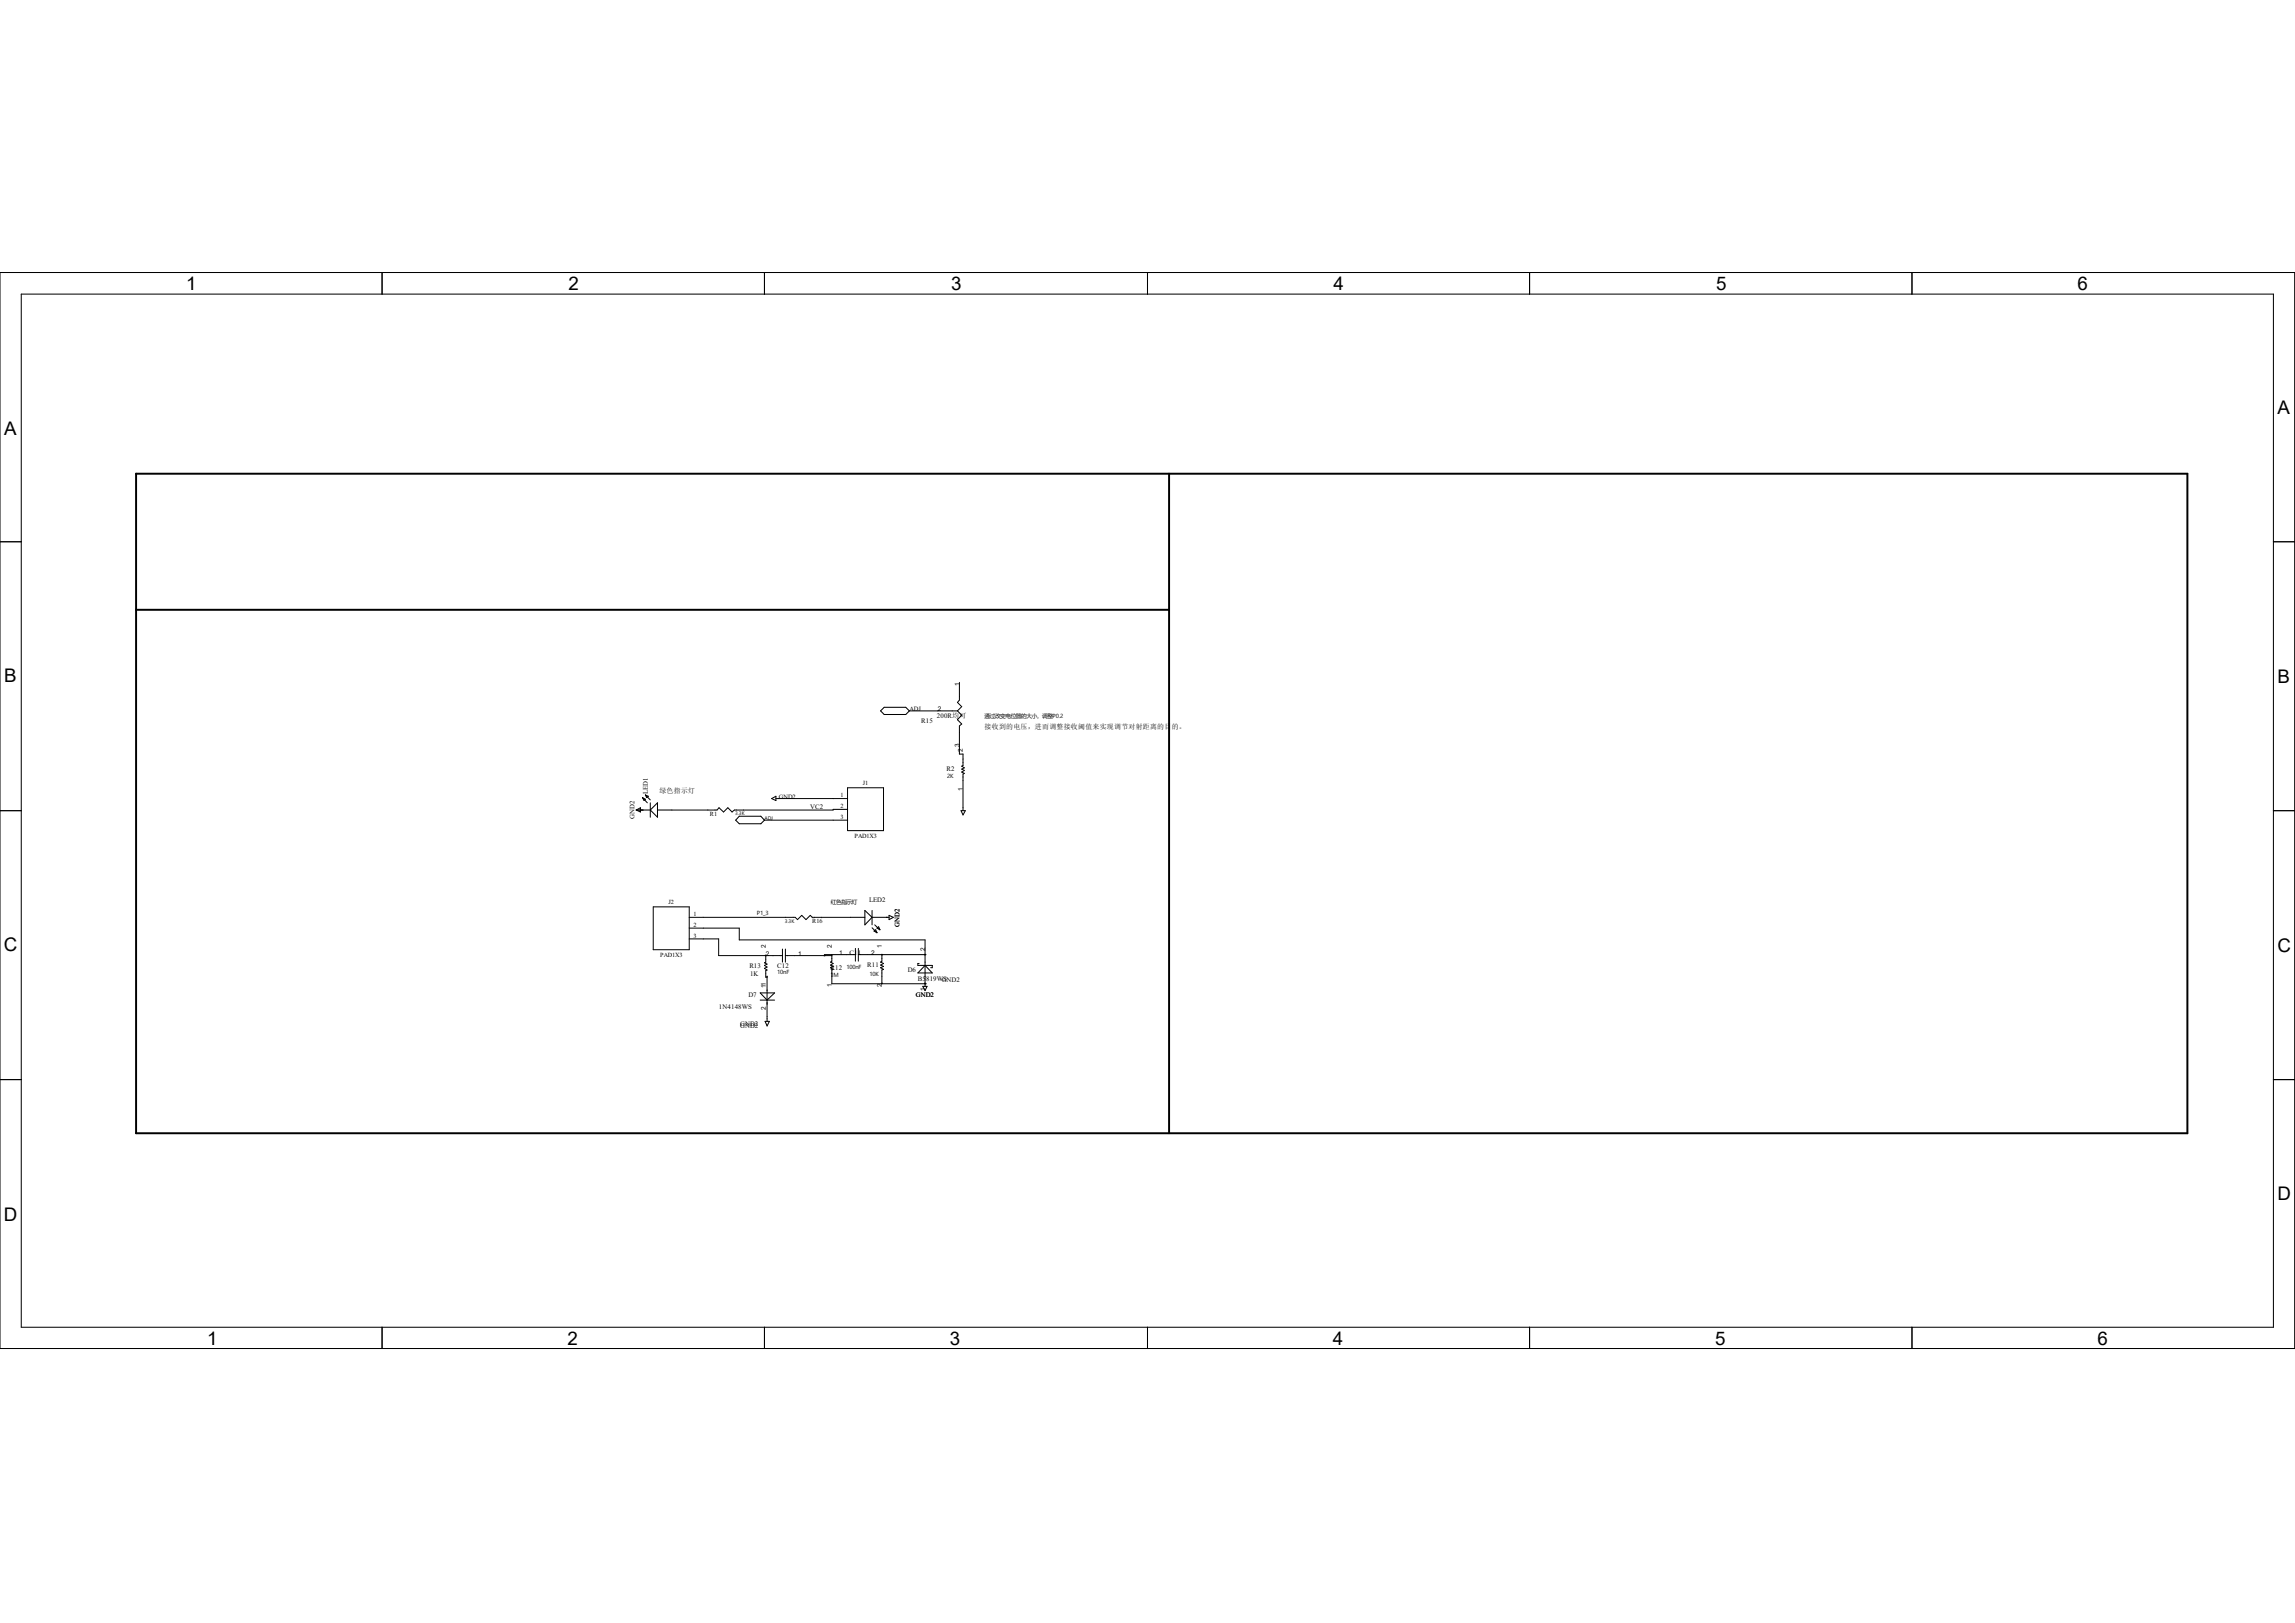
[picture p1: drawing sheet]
<svg xmlns="http://www.w3.org/2000/svg" width="297mm" height="210mm" viewBox="0 0 297 210" stroke-linecap="round" stroke-linejoin="round" font-family="sans-serif">
<defs><g id="words">
<g font-size="2.4">
<text x="24.1" y="37.5">1</text>
<text x="73.6" y="37.5">2</text>
<text x="123.1" y="37.5">3</text>
<text x="172.6" y="37.5">4</text>
<text x="222.1" y="37.5">5</text>
<text x="268.8" y="37.5">6</text>
<text x="294.8" y="53.6">A</text>
<text x=".6" y="56.3">A</text>
<text x=".6" y="88.3">B</text>
<text x="294.8" y="88.4">B</text>
<text x=".5" y="123.1">C</text>
<text x="294.7" y="123.2">C</text>
<text x="294.7" y="155.2">D</text>
<text x=".5" y="157.9">D</text>
<text x="26.8" y="174">1</text>
<text x="73.4" y="174">2</text>
<text x="122.9" y="174">3</text>
<text x="172.5" y="174">4</text>
<text x="222" y="174">5</text>
<text x="271.4" y="174">6</text>
</g>
<g font-size=".9">
<text x="119.2" y="93.6">R15</text>
<text x="121.2" y="92.9">200R均可</text>
<text x="127.4" y="94.3">接收到的电压，进而调整接收阈值来实现调节对射距离的目的。</text>
<text x="122.5" y="99.8">R2</text>
<text x="82.1" y="106" transform="rotate(-90 82.1 106)">GND2</text>
<text x="83.9" y="102.8" transform="rotate(-90 83.9 102.8)">LED1</text>
<text x="85.3" y="102.7">绿色指示灯</text>
<text x="104.9" y="104.7">VC2</text>
<text x="112.5" y="116.7">LED2</text>
<text x="116.4" y="119.9" transform="rotate(-90 116.4 119.9)">GND2</text>
<text x="97" y="125.2">R13</text>
<text x="100.6" y="125.2">C12</text>
<text x="107.5" y="125.6">R12</text>
<text x="109.9" y="123.6">C11</text>
<text x="112.2" y="125.1">R11</text>
<text x="117.5" y="125.8">D6</text>
<text x="93" y="130.5">1N4148WS</text>
<text x="96.9" y="128.9">D7</text>
<text x="97.1" y="126.2">1K</text>
<text x="118.5" y="129">GND2</text>
<text x="118.8" y="127">B5819WS</text>
<text x="121.9" y="127.1">GND2</text>
<text x="95.8" y="132.8">GND2</text>
</g>
<g font-size=".8">
<text x="124.2" y="88.7" transform="rotate(-90 124.2 88.7)">1</text>
<text x="117.7" y="92">ADJ</text>
<text x="121.4" y="92">2</text>
<text x="111.7" y="101.6">J1</text>
<text x="122.6" y="100.7">2K</text>
<text x="124.2" y="96.6" transform="rotate(-90 124.2 96.6)">3</text>
<text x="124.6" y="97.3" transform="rotate(-90 124.6 97.3)">2</text>
<text x="91.9" y="105.5">R1</text>
<text x="100.8" y="103.3">GND2</text>
<text x="108.8" y="103.2">1</text>
<text x="108.8" y="104.5">2</text>
<text x="108.8" y="105.9">3</text>
<text x="124.6" y="102.4" transform="rotate(-90 124.6 102.4)">1</text>
<text x="110.6" y="108.4">PAD1X3</text>
<text x="86.5" y="117">J2</text>
<text x="89.7" y="118.5">1</text>
<text x="89.7" y="119.9">2</text>
<text x="98" y="118.4">P1_3</text>
<text x="105.1" y="119.5">R16</text>
<text x="85.4" y="123.8">PAD1X3</text>
<text x="89.7" y="121.3">3</text>
<text x="99.1" y="122.7" transform="rotate(-90 99.1 122.7)">2</text>
<text x="99.1" y="123.7">2</text>
<text x="103.3" y="123.7">1</text>
<text x="107.6" y="122.6" transform="rotate(-90 107.6 122.6)">2</text>
<text x="108.6" y="123.5">1</text>
<text x="109.6" y="125.4">100nF</text>
<text x="112.7" y="123.5">2</text>
<text x="114.1" y="122.6" transform="rotate(-90 114.1 122.6)">1</text>
<text x="119.7" y="123.1" transform="rotate(-90 119.7 123.1)">2</text>
<text x="99.1" y="130.7" transform="rotate(-90 99.1 130.7)">2</text>
<text x="99.1" y="127.8" transform="rotate(-90 99.1 127.8)">11</text>
<text x="100.6" y="126">10nF</text>
<text x="107.5" y="126.4">1M</text>
<text x="107.6" y="127.8" transform="rotate(-90 107.6 127.8)">1</text>
<text x="112.5" y="126.2">10K</text>
<text x="114.1" y="127.8" transform="rotate(-90 114.1 127.8)">2</text>
<text x="119.7" y="128.2" transform="rotate(-90 119.7 128.2)">1</text>
</g>
<g font-size=".7">
<text x="127.4" y="92.9">通过改变电位器的大小，调整P0.2</text>
<text x="95.1" y="105.5">3.3K</text>
<text x="98.9" y="106.1">ADJ</text>
<text x="101.6" y="119.4">3.3K</text>
<text x="107.5" y="116.9">红色指示灯</text>
</g>
</g></defs>
<g fill="none" stroke="#000" stroke-width=".13">
<path d="M0 35.3h297v139.2h-297zM2.8 38.1h291.4v133.6h-291.4zM49.4 35.3v2.8M98.9 35.3v2.8M148.5 35.3v2.8M198 35.3v2.8M247.4 35.3v2.8M0 70.1h2.8M294.2 70.1h2.8M114 92l.4-.5h2.8l.5 .5-.5 .5h-2.8zM117.7 92h6.2M123.9 92l.6 .5-.6 .6 .6 .6-.3 .2v3.7h.4v1.5h-.1l.3 .3-.3 .1 .3 .2-.3 .2 .3 .2-.2 .1v4.7"/>
<path d="M124.2 88.3v2.3l-.3 .3 .6 .5-.6 .6M0 104.9h2.8M82.3 104.8h1.9M82.3 104.8l.6-.3v.6zM83.1 103.2l.7 .7M83.1 103.2l.4 .2-.1 .2zM83.5 102.9l.7 .6M83.5 102.9l.4 .1-.2 .2zM84.2 104.8l.9-.9v1.8zM84.2 103.9v1.8M84.5 117.3h4.7v5.6h-4.7zM89.2 118.7h13.7l.3 .3 .6-.6 .5 .6 .6-.6 .2 .3h6.8"/>
<path d="M95.7 105.6h2.8l.4 .5-.4 .5h-2.8l-.5-.5zM98.9 106.1h10.8M99.9 103.3l.5-.3v.6zM100.4 103.3h9.3M109.7 104.7h-1.9v.1h-12.8l-.3 .3-.5-.6-.6 .6-.6-.6-.2 .3h-7.7M109.7 101.9h4.6v5.6h-4.6zM111.9 117.8l1 .9-1 1zM112.9 118.7h2.2M112.9 117.8v1.9M113.2 119.7l.7 .6M114.7 118.7h.1M115.1 118.4l.5 .3-.5 .3z"/>
<path d="M124.4 104.9h.5l-.3 .6zM294.2 104.9h2.8M0 139.7h2.8M89.2 121.5h3.8v2.2h8.3M89.2 120.1h6.5v1.5h24v6M98.4 129.4h1.8M98.4 128.5h1.8l-.9 .9zM99 132.2h.6l-.3 .6zM99.1 123.7h.1M99.1 123.7v.8l-.2 .1 .4 .2-.4 .1 .4 .2-.4 .2 .4 .2-.2 .1v.8h.2M99.3 126.3v5.9M101.3 122.8v1.7"/>
<path d="M101.6 123.7h6.1M101.6 122.8v1.7M107.7 123.5v.9l-.2 .1 .3 .2-.3 .2 .3 .2-.3 .1 .3 .2-.1 .1v1.8h12M110.7 123.5h-4v.2M110.7 122.7v1.7M111.1 123.5h8.6M111.1 122.7v1.7M112.9 120.1l.6 .6M113.1 120.5l.2-.2 .2 .4zM113.5 120.1l.2-.2 .2 .4zM114.1 123.5h.1M114.1 123.5v.9l-.1 .1 .3 .2-.3 .2 .3 .2-.3 .1 .3 .2-.2 .1v1.8"/>
<path d="M119 124.7h-.2v.2h1.8v.3h-.2M119.4 127.6h.6l-.3 .6zM119.7 127.3h.1M119.7 123.5h.1M119.7 124.9l.9 1h-1.8zM294.2 139.7h2.8M49.4 171.7v2.8M98.9 171.7v2.8M148.5 171.7v2.8M198 171.7v2.8M247.4 171.7v2.8"/>
</g>
<path d="M17.6 78.9h133.7M17.6 61.3h265.5v85.3h-265.5zM151.3 61.3v85.3" fill="none" stroke="#000" stroke-width=".25"/>
<g fill="#000" stroke="#000" stroke-width=".13">
<path d="M99 123.6h.1z" fill-rule="evenodd"/>
<path d="M106.7 123.6h.1z" fill-rule="evenodd"/>
<path d="M119.7 127.2l.1 .1z" fill-rule="evenodd"/>
<path d="M119.7 123.5h.1z" fill-rule="evenodd"/>
<circle cx="114.1" cy="127.3" r=".04"/>
<circle cx="114.1" cy="123.5" r=".04"/>
</g>
<use href="#words"/>
</svg>
